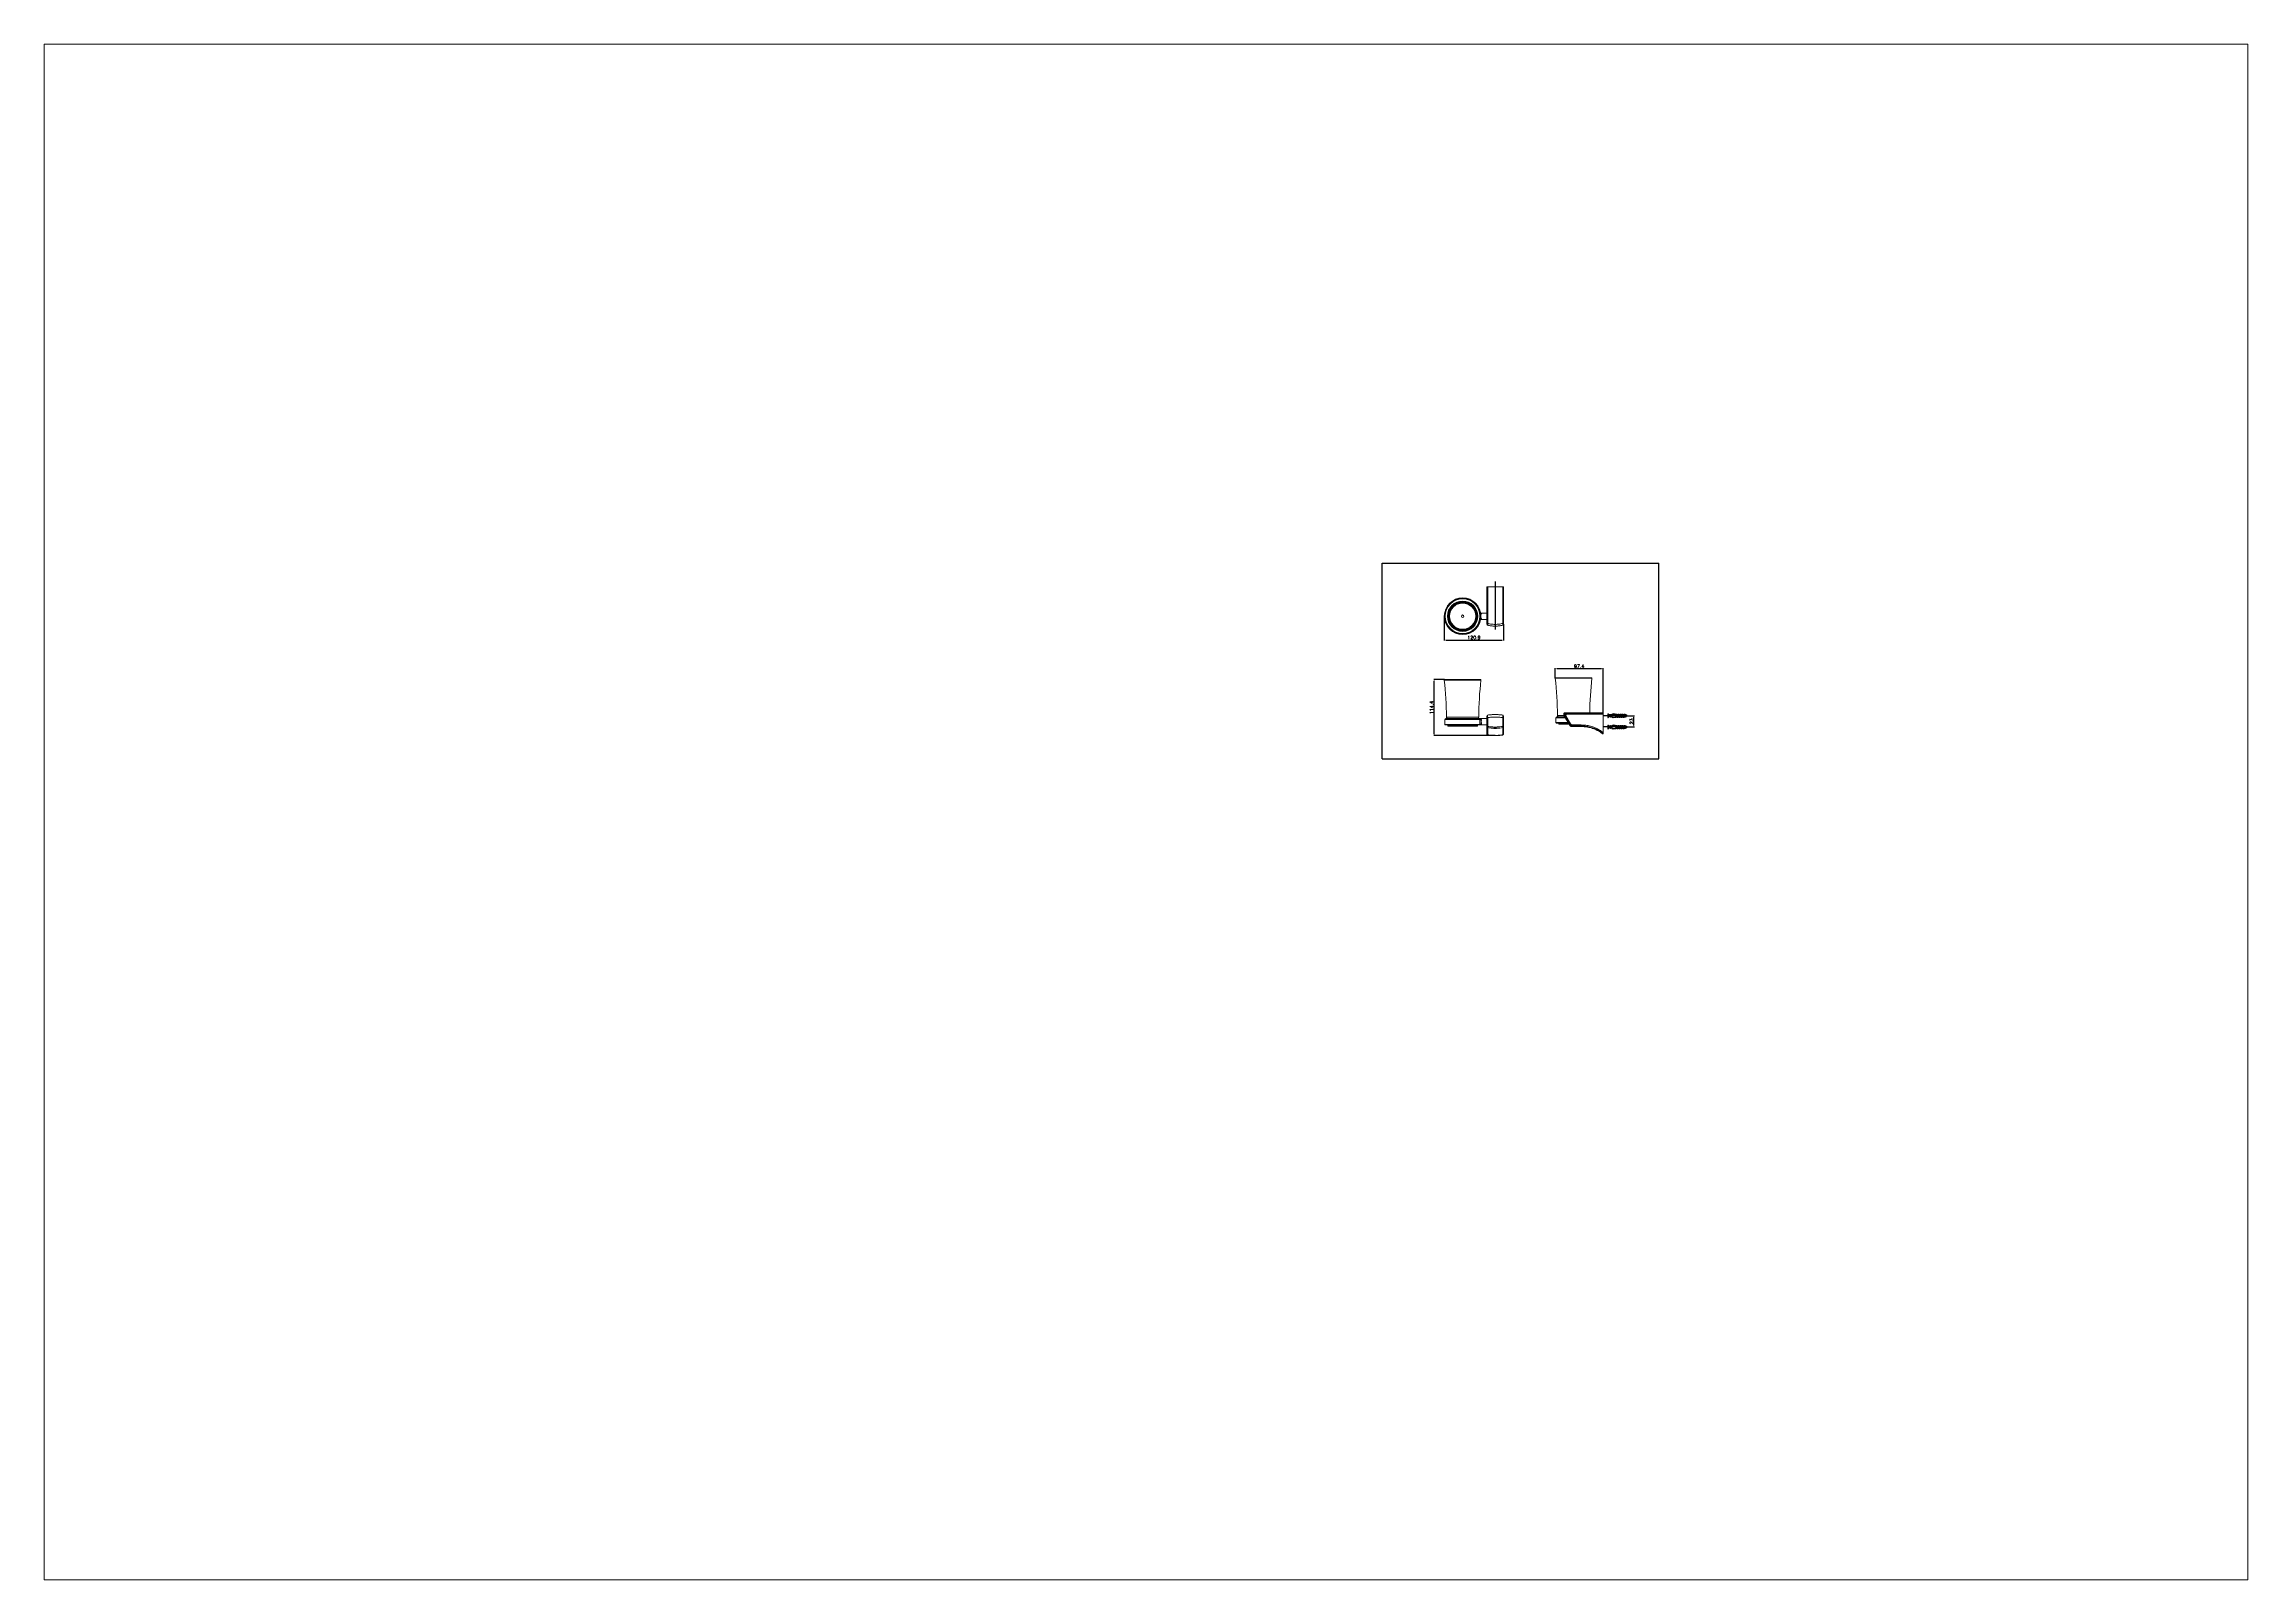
# Paper-space layout '배치1' of a CAD drawing. Extents: x 1.13 to 10.18, y 0.79 to 7.09.
# The model-space entities are those that its viewports show. They can reach past a viewport. Long polylines and large blocks are cut down to what shows.
import ezdxf

# ---------------------------------------------------------------- set-up
doc = ezdxf.new("R2010")
doc.units = 0
doc.header["$LTSCALE"] = 23.1
doc.linetypes.add('CENTER', pattern=[0.6, 0.375, -0.075, 0.075, -0.075])
doc.layers.get('0').update_dxf_attribs({"linetype": 'CONTINUOUS'})
doc.layers.get('Defpoints').update_dxf_attribs({"linetype": 'CONTINUOUS'})
doc.styles.get("Standard").update_dxf_attribs({"font": 'txt.shx', "bigfont": 'whgtxt.shx'})
doc.dimstyles.get("Standard").update_dxf_attribs({"dimtxt": 2.5, "dimasz": 0.18, "dimexe": 0.18, "dimexo": 0.0625, "dimgap": 0.09, "dimtad": 0, "dimtih": 1, "dimtoh": 1, "dimdec": 4, "dimzin": 0, "dimdsep": 46, "dimtxsty": 'Standard', "dimcen": 0.09, "dimadec": 0, "dimazin": 0, "dimtp": 0.001, "dimtm": 0.001, "dimtfac": 1, "dimtdec": 4, "dimtofl": 0, "dimtmove": 0, "dimatfit": 0, "dimfxl": 0, "dimtolj": 1, "dimtzin": 0, "dimarcsym": 0})

# ---------------------------------------------------------------- blocks, each defined once
blk = doc.blocks.new('A$C32A71373')
at = {"color": 2, "linetype": 'Continuous'}
for p, q in [((0, 0), (0, 420)), ((0, 420), (594, 420)), ((594, 0), (594, 420)), ((0, 0), (594, 0))]:
    blk.add_line(p, q, dxfattribs=at)
blk = doc.blocks.new('A$C4B08682C')
at = {"color": 1, "linetype": 'CENTER'}
for p, q in [((37.4, 27), (0, 27)), ((37.4, 4), (0, 4))]:
    blk.add_line(p, q, dxfattribs=at)
at = {"color": 7, "linetype": 'Continuous'}
for p, q in [((9.7, 31), (10.2, 31)), ((9.7, 31), (9.7, 23)), ((9.7, 23), (10.2, 23)), ((9.7, 8), (10.2, 8)), ((9.7, 8), (9.7, 0)), ((9.7, 0), (10.2, 0)), ((10.2, 31), (12.7, 28.5)), ((10.2, 31), (10.2, 23)), ((10.2, 23), (12.7, 25.5)), ((10.2, 8), (12.7, 5.5)), ((10.2, 8), (10.2, 0)), ((10.2, 0), (12.7, 2.5)), ((13.8, 28.5), (12.7, 28.5)), ((12.7, 25.5), (12.7, 28.5)), ((14.5, 25.5), (12.7, 25.5)), ((13.8, 5.5), (12.7, 5.5)), ((12.7, 2.5), (12.7, 5.5)), ((14.5, 2.5), (12.7, 2.5)), ((13.4, 24.7), (13, 25.5)), ((13.4, 1.7), (13, 2.5)), ((13.7, 25.5), (13.4, 24.7)), ((13.7, 2.5), (13.4, 1.7)), ((13.8, 28.7), (13.8, 28.5)), ((13.8, 5.7), (13.8, 5.5)), ((14.6, 28.3), (14.5, 28.5)), ((15.3, 28.5), (14.5, 28.5)), ((14.6, 5.3), (14.5, 5.5)), ((15.3, 5.5), (14.5, 5.5)), ((16, 25.5), (15.2, 25.5)), ((16, 2.5), (15.2, 2.5)), ((15.3, 28.7), (15.3, 28.5)), ((15.3, 5.7), (15.3, 5.5)), ((16.1, 28.3), (16, 28.6)), ((16.8, 28.5), (16, 28.5)), ((16.1, 5.3), (16, 5.6)), ((16.8, 5.5), (16, 5.5)), ((17.5, 25.5), (16.7, 25.5)), ((17.5, 2.5), (16.7, 2.5)), ((17.6, 28.3), (17.5, 28.6)), ((17.7, 28.5), (17.5, 28.5)), ((17.6, 5.3), (17.5, 5.6)), ((17.7, 5.5), (17.5, 5.5)), ((17.7, 30), (20.2, 30)), ((17.7, 30), (17.7, 24)), ((17.7, 24), (20.2, 24)), ((17.7, 7), (20.2, 7)), ((17.7, 7), (17.7, 1)), ((17.7, 1), (20.2, 1)), ((20.2, 30.5), (20.2, 30)), ((20.2, 30), (24.7, 30)), ((20.2, 24), (24.7, 24)), ((20.2, 23.5), (20.2, 24)), ((20.2, 7.5), (20.2, 7)), ((20.2, 7), (24.7, 7)), ((20.2, 1), (24.7, 1)), ((20.2, 0.5), (20.2, 1)), ((24.7, 30), (20.8, 31)), ((24.7, 24), (20.8, 23)), ((24.7, 7), (20.8, 8)), ((24.7, 1), (20.8, 0)), ((24.5, 30), (28.7, 30)), ((24.5, 24), (26.7, 24)), ((24.5, 7), (28.7, 7)), ((24.5, 1), (26.7, 1)), ((47.2, 27.5), (25.7, 27.5)), ((25.7, 27.5), (25.7, 26.5)), ((25.7, 26.5), (47.2, 26.5)), ((47.2, 4.5), (25.7, 4.5)), ((25.7, 4.5), (25.7, 3.5)), ((25.7, 3.5), (47.2, 3.5)), ((26.7, 27.8), (28.7, 27.8)), ((26.7, 27.8), (26.7, 27.5)), ((26.7, 26.5), (26.7, 24.7)), ((26.7, 24.7), (28.7, 24.7)), ((26.7, 24.5), (28.7, 24.5)), ((26.7, 24.5), (26.7, 24)), ((26.7, 4.8), (28.7, 4.8)), ((26.7, 4.8), (26.7, 4.5)), ((26.7, 3.5), (26.7, 1.7)), ((26.7, 1.7), (28.7, 1.7)), ((26.7, 1.5), (28.7, 1.5)), ((26.7, 1.5), (26.7, 1)), ((28.7, 30), (28.7, 29.5)), ((28.7, 29.5), (30.7, 29.5)), ((28.7, 29.3), (30.7, 29.3)), ((28.7, 29.3), (28.7, 27.5)), ((28.7, 24.7), (28.7, 26.5)), ((28.7, 26.2), (30.7, 26.2)), ((28.7, 24), (28.7, 24.5)), ((28.7, 24), (30.7, 24)), ((28.7, 7), (28.7, 6.5)), ((28.7, 6.5), (30.7, 6.5)), ((28.7, 6.3), (30.7, 6.3)), ((28.7, 6.3), (28.7, 4.5)), ((28.7, 1.7), (28.7, 3.5)), ((28.7, 3.2), (30.7, 3.2)), ((28.7, 1), (28.7, 1.5)), ((28.7, 1), (30.7, 1)), ((30.7, 30), (32.7, 30)), ((30.7, 29.5), (30.7, 30)), ((30.7, 27.5), (30.7, 29.3)), ((30.7, 27.8), (32.7, 27.8)), ((30.7, 26.5), (30.7, 24.7)), ((30.7, 24.7), (32.7, 24.7)), ((30.7, 24.5), (32.7, 24.5)), ((30.7, 24.5), (30.7, 24)), ((30.7, 7), (32.7, 7)), ((30.7, 6.5), (30.7, 7)), ((30.7, 4.5), (30.7, 6.3)), ((30.7, 4.8), (32.7, 4.8)), ((30.7, 3.5), (30.7, 1.7)), ((30.7, 1.7), (32.7, 1.7)), ((30.7, 1.5), (32.7, 1.5)), ((30.7, 1.5), (30.7, 1)), ((32.7, 30), (32.7, 29.5)), ((32.7, 29.5), (34.7, 29.5)), ((32.7, 29.3), (34.7, 29.3)), ((32.7, 29.3), (32.7, 27.5)), ((32.7, 24.7), (32.7, 26.5)), ((32.7, 26.2), (34.7, 26.2)), ((32.7, 24), (32.7, 24.5)), ((32.7, 24), (34.7, 24)), ((32.7, 7), (32.7, 6.5)), ((32.7, 6.5), (34.7, 6.5)), ((32.7, 6.3), (34.7, 6.3)), ((32.7, 6.3), (32.7, 4.5)), ((32.7, 1.7), (32.7, 3.5)), ((32.7, 3.2), (34.7, 3.2)), ((32.7, 1), (32.7, 1.5)), ((32.7, 1), (34.7, 1)), ((34.7, 30), (36.7, 30)), ((34.7, 29.5), (34.7, 30)), ((34.7, 27.5), (34.7, 29.3)), ((34.7, 27.8), (36.7, 27.8)), ((34.7, 26.5), (34.7, 24.7)), ((34.7, 24.7), (36.7, 24.7)), ((34.7, 24.5), (36.7, 24.5)), ((34.7, 24.5), (34.7, 24)), ((34.7, 7), (36.7, 7)), ((34.7, 6.5), (34.7, 7)), ((34.7, 4.5), (34.7, 6.3)), ((34.7, 4.8), (36.7, 4.8)), ((34.7, 3.5), (34.7, 1.7)), ((34.7, 1.7), (36.7, 1.7)), ((34.7, 1.5), (36.7, 1.5)), ((34.7, 1.5), (34.7, 1)), ((36.7, 30), (36.7, 29.5)), ((36.7, 29.5), (38.7, 29.5)), ((36.7, 29.3), (38.7, 29.3)), ((36.7, 29.3), (36.7, 27.5)), ((36.7, 24.7), (36.7, 26.5)), ((36.7, 26.2), (38.7, 26.2)), ((36.7, 24), (36.7, 24.5)), ((36.7, 24), (38.7, 24)), ((36.7, 7), (36.7, 6.5)), ((36.7, 6.5), (38.7, 6.5)), ((36.7, 6.3), (38.7, 6.3)), ((36.7, 6.3), (36.7, 4.5)), ((36.7, 1.7), (36.7, 3.5)), ((36.7, 3.2), (38.7, 3.2)), ((36.7, 1), (36.7, 1.5)), ((36.7, 1), (38.7, 1)), ((38.7, 30), (40.7, 30)), ((38.7, 29.5), (38.7, 30)), ((38.7, 27.5), (38.7, 29.3)), ((38.7, 27.8), (40.7, 27.8)), ((38.7, 26.5), (38.7, 24.7)), ((38.7, 24.7), (40.7, 24.7)), ((38.7, 24.5), (40.7, 24.5)), ((38.7, 24.5), (38.7, 24)), ((38.7, 7), (40.7, 7)), ((38.7, 6.5), (38.7, 7)), ((38.7, 4.5), (38.7, 6.3)), ((38.7, 4.8), (40.7, 4.8)), ((38.7, 3.5), (38.7, 1.7)), ((38.7, 1.7), (40.7, 1.7)), ((38.7, 1.5), (40.7, 1.5)), ((38.7, 1.5), (38.7, 1)), ((40.7, 30), (40.7, 29.5)), ((40.7, 29.5), (42.7, 29.5)), ((40.7, 29.3), (42.7, 29.3)), ((40.7, 29.3), (40.7, 27.5)), ((40.7, 24.7), (40.7, 26.5)), ((40.7, 26.2), (44.2, 26.2)), ((40.7, 24), (40.7, 24.5)), ((40.7, 24), (42.7, 24)), ((40.7, 7), (40.7, 6.5)), ((40.7, 6.5), (42.7, 6.5)), ((40.7, 6.3), (42.7, 6.3)), ((40.7, 6.3), (40.7, 4.5)), ((40.7, 1.7), (40.7, 3.5)), ((40.7, 3.2), (44.2, 3.2)), ((40.7, 1), (40.7, 1.5)), ((40.7, 1), (42.7, 1)), ((42.7, 30), (44.2, 30)), ((42.7, 29.5), (42.7, 30)), ((42.7, 27.5), (42.7, 29.3)), ((42.7, 27.8), (44.2, 27.8)), ((42.7, 26.8), (42.7, 26.5)), ((42.7, 26.2), (42.7, 26.8)), ((42.7, 26), (44.2, 26)), ((42.7, 26), (42.7, 24.7)), ((42.7, 24.7), (44.2, 24.7)), ((42.7, 24.5), (44.2, 24.5)), ((42.7, 24.5), (42.7, 24)), ((42.7, 7), (44.2, 7)), ((42.7, 6.5), (42.7, 7)), ((42.7, 4.5), (42.7, 6.3)), ((42.7, 4.8), (44.2, 4.8)), ((42.7, 3.8), (42.7, 3.5)), ((42.7, 3.2), (42.7, 3.8)), ((42.7, 3), (44.2, 3)), ((42.7, 3), (42.7, 1.7)), ((42.7, 1.7), (44.2, 1.7)), ((42.7, 1.5), (44.2, 1.5)), ((42.7, 1.5), (42.7, 1)), ((44.2, 30), (47.7, 28.5)), ((44.2, 30), (44.2, 27.5)), ((44.2, 26.5), (44.2, 24)), ((44.2, 24), (47.7, 25.5)), ((44.2, 7), (47.7, 5.5)), ((44.2, 7), (44.2, 4.5)), ((44.2, 3.5), (44.2, 1)), ((44.2, 1), (47.7, 2.5)), ((47.2, 27.5), (47.2, 26.5)), ((47.2, 4.5), (47.2, 3.5)), ((47.7, 28.5), (47.7, 25.5)), ((47.7, 26.2), (47.8, 26)), ((47.7, 5.5), (47.7, 2.5)), ((47.7, 3.2), (47.8, 3))]:
    blk.add_line(p, q, dxfattribs=at)
for points in [[(13.4, 24.7), (13.5, 24.8), (13.5, 24.8)], [(13.4, 1.7), (13.5, 1.8), (13.5, 1.8)], [(13.5, 24.8), (13.6, 25.1), (13.7, 25.4), (13.7, 25.5)], [(13.5, 1.8), (13.6, 2.1), (13.7, 2.4), (13.7, 2.5)], [(14.2, 29.3), (14, 29), (13.8, 28.7)], [(13.8, 28.5), (13.8, 28.5), (13.9, 28.3), (14, 28.1), (14, 27.8), (14.1, 27.5), (14.1, 27.2), (14.2, 26.8), (14.3, 26.5), (14.3, 26.1), (14.4, 25.9), (14.4, 25.7), (14.5, 25.6)], [(14.2, 6.3), (14, 6), (13.8, 5.7)], [(13.8, 5.5), (13.8, 5.5), (13.9, 5.3), (14, 5.1), (14, 4.8), (14.1, 4.5), (14.1, 4.2), (14.2, 3.8), (14.3, 3.5), (14.3, 3.1), (14.4, 2.9), (14.4, 2.7), (14.5, 2.6)], [(14.2, 29.3), (14.2, 29.3), (14.2, 29.3), (14.3, 29.2)], [(14.2, 6.3), (14.2, 6.3), (14.2, 6.3), (14.3, 6.2)], [(14.5, 28.5), (14.5, 28.6), (14.4, 28.9), (14.3, 29.2)], [(14.3, 29.2), (14.3, 29.2), (14.3, 28.9), (14.4, 28.6), (14.4, 28.2), (14.5, 27.8), (14.5, 27.3), (14.6, 26.8), (14.6, 26.3), (14.7, 25.8), (14.8, 25.4), (14.8, 25.1), (14.9, 24.9), (14.9, 24.7)], [(14.5, 5.5), (14.5, 5.6), (14.4, 5.9), (14.3, 6.2)], [(14.3, 6.2), (14.3, 6.2), (14.3, 5.9), (14.4, 5.6), (14.4, 5.2), (14.5, 4.8), (14.5, 4.3), (14.6, 3.8), (14.6, 3.3), (14.7, 2.8), (14.8, 2.4), (14.8, 2.1), (14.9, 1.9), (14.9, 1.7)], [(14.5, 25.6), (14.6, 25.3), (14.8, 25), (14.9, 24.7)], [(14.5, 2.6), (14.6, 2.3), (14.8, 2), (14.9, 1.7)], [(15.2, 25.5), (15.1, 25.5), (15.1, 25.7), (15, 25.9), (15, 26.1), (14.9, 26.5), (14.8, 26.8), (14.8, 27.2), (14.7, 27.5), (14.7, 27.8), (14.6, 28.1), (14.6, 28.3)], [(15.2, 2.5), (15.1, 2.5), (15.1, 2.7), (15, 2.9), (15, 3.1), (14.9, 3.5), (14.8, 3.8), (14.8, 4.2), (14.7, 4.5), (14.7, 4.8), (14.6, 5.1), (14.6, 5.3)], [(14.9, 24.7), (14.9, 24.7), (15, 24.7), (15, 24.8), (15, 24.8)], [(14.9, 1.7), (14.9, 1.7), (15, 1.7), (15, 1.8), (15, 1.8)], [(15, 24.8), (15.1, 25.1), (15.2, 25.4), (15.2, 25.5)], [(15, 1.8), (15.1, 2.1), (15.2, 2.4), (15.2, 2.5)], [(15.7, 29.3), (15.5, 29), (15.3, 28.7)], [(15.3, 28.5), (15.3, 28.5), (15.4, 28.3), (15.5, 28.1), (15.5, 27.8), (15.6, 27.5), (15.6, 27.2), (15.7, 26.8), (15.8, 26.5), (15.8, 26.1), (15.9, 25.9), (15.9, 25.7), (16, 25.6)], [(15.7, 6.3), (15.5, 6), (15.3, 5.7)], [(15.3, 5.5), (15.3, 5.5), (15.4, 5.3), (15.5, 5.1), (15.5, 4.8), (15.6, 4.5), (15.6, 4.2), (15.7, 3.8), (15.8, 3.5), (15.8, 3.1), (15.9, 2.9), (15.9, 2.7), (16, 2.6)], [(15.7, 29.3), (15.7, 29.3), (15.7, 29.3), (15.8, 29.2)], [(15.7, 6.3), (15.7, 6.3), (15.7, 6.3), (15.8, 6.2)], [(16, 28.6), (15.9, 28.9), (15.8, 29.2)], [(15.8, 29.2), (15.8, 29.1), (15.8, 28.9), (15.9, 28.5), (16, 28.1), (16, 27.7), (16.1, 27.2), (16.1, 26.7), (16.2, 26.2), (16.2, 25.7), (16.3, 25.3), (16.3, 25), (16.4, 24.8), (16.4, 24.7)], [(16, 5.6), (15.9, 5.9), (15.8, 6.2)], [(15.8, 6.2), (15.8, 6.1), (15.8, 5.9), (15.9, 5.5), (16, 5.1), (16, 4.7), (16.1, 4.2), (16.1, 3.7), (16.2, 3.2), (16.2, 2.7), (16.3, 2.3), (16.3, 2), (16.4, 1.8), (16.4, 1.7)], [(16, 25.6), (16.1, 25.3), (16.3, 25), (16.4, 24.7)], [(16, 2.6), (16.1, 2.3), (16.3, 2), (16.4, 1.7)], [(16.7, 25.5), (16.6, 25.5), (16.6, 25.7), (16.5, 25.9), (16.5, 26.1), (16.4, 26.5), (16.3, 26.8), (16.3, 27.2), (16.2, 27.5), (16.2, 27.8), (16.1, 28.1), (16.1, 28.3)], [(16.7, 2.5), (16.6, 2.5), (16.6, 2.7), (16.5, 2.9), (16.5, 3.1), (16.4, 3.5), (16.3, 3.8), (16.3, 4.2), (16.2, 4.5), (16.2, 4.8), (16.1, 5.1), (16.1, 5.3)], [(16.4, 24.7), (16.4, 24.7), (16.5, 24.7), (16.5, 24.8)], [(16.4, 1.7), (16.4, 1.7), (16.5, 1.7), (16.5, 1.8)], [(16.5, 24.8), (16.6, 25.1), (16.7, 25.4), (16.7, 25.5)], [(16.5, 1.8), (16.6, 2.1), (16.7, 2.4), (16.7, 2.5)], [(17.2, 29.3), (17, 29), (16.8, 28.7), (16.8, 28.5)], [(16.8, 28.5), (16.8, 28.5), (16.9, 28.3), (17, 28.1), (17, 27.9), (17.1, 27.5), (17.1, 27.2), (17.2, 26.8), (17.3, 26.5), (17.3, 26.1), (17.4, 25.9), (17.4, 25.7), (17.5, 25.6)], [(17.2, 6.3), (17, 6), (16.8, 5.7), (16.8, 5.5)], [(16.8, 5.5), (16.8, 5.5), (16.9, 5.3), (17, 5.1), (17, 4.9), (17.1, 4.5), (17.1, 4.2), (17.2, 3.8), (17.3, 3.5), (17.3, 3.1), (17.4, 2.9), (17.4, 2.7), (17.5, 2.6)], [(17.2, 29.3), (17.2, 29.3), (17.3, 29.2), (17.3, 29.2)], [(17.2, 6.3), (17.2, 6.3), (17.3, 6.2), (17.3, 6.2)], [(17.5, 28.6), (17.4, 28.9), (17.3, 29.2)], [(17.3, 29.2), (17.3, 29.1), (17.4, 28.8), (17.4, 28.4), (17.5, 28), (17.5, 27.5)], [(17.5, 5.6), (17.4, 5.9), (17.3, 6.2)], [(17.3, 6.2), (17.3, 6.1), (17.4, 5.8), (17.4, 5.4), (17.5, 5), (17.5, 4.5)], [(17.5, 27.5), (17.6, 26.5), (17.7, 26.1), (17.7, 25.9)], [(17.5, 25.6), (17.6, 25.3), (17.7, 25.1)], [(17.5, 4.5), (17.6, 3.5), (17.7, 3.1), (17.7, 2.9)], [(17.5, 2.6), (17.6, 2.3), (17.7, 2.1)], [(17.7, 27.7), (17.7, 27.9), (17.6, 28.1), (17.6, 28.3)], [(17.7, 4.7), (17.7, 4.9), (17.6, 5.1), (17.6, 5.3)], [(26.1, 27.5), (26.1, 27.2), (26.2, 26.8), (26.2, 26.5)], [(26.1, 4.5), (26.1, 4.2), (26.2, 3.8), (26.2, 3.5)], [(26.5, 27.5), (26.5, 27.3), (26.6, 26.8), (26.6, 26.5)], [(26.5, 4.5), (26.5, 4.3), (26.6, 3.8), (26.6, 3.5)], [(26.9, 26.5), (26.8, 26.8), (26.8, 27.2), (26.7, 27.5)], [(26.9, 3.5), (26.8, 3.8), (26.8, 4.2), (26.7, 4.5)], [(27.6, 27.5), (27.6, 27.2), (27.7, 26.8), (27.7, 26.5)], [(27.6, 4.5), (27.6, 4.2), (27.7, 3.8), (27.7, 3.5)], [(28, 27.5), (28.1, 27.2), (28.1, 26.7), (28.1, 26.5)], [(28, 4.5), (28.1, 4.2), (28.1, 3.7), (28.1, 3.5)], [(28.4, 26.5), (28.3, 26.8), (28.3, 27.2), (28.2, 27.5)], [(28.4, 3.5), (28.3, 3.8), (28.3, 4.2), (28.2, 4.5)], [(29.1, 27.5), (29.1, 27.2), (29.2, 26.8), (29.2, 26.5)], [(29.1, 4.5), (29.1, 4.2), (29.2, 3.8), (29.2, 3.5)], [(29.5, 27.5), (29.6, 26.5), (29.6, 26.5)], [(29.5, 4.5), (29.6, 3.5), (29.6, 3.5)], [(29.9, 26.5), (29.8, 26.8), (29.8, 27.2), (29.7, 27.5)], [(29.9, 3.5), (29.8, 3.8), (29.8, 4.2), (29.7, 4.5)], [(30.6, 27.5), (30.6, 27.2), (30.7, 26.8), (30.7, 26.5)], [(30.6, 4.5), (30.6, 4.2), (30.7, 3.8), (30.7, 3.5)], [(31, 27.5), (31, 27.4), (31.1, 26.9), (31.1, 26.5)], [(31, 4.5), (31, 4.4), (31.1, 3.9), (31.1, 3.5)], [(31.4, 26.5), (31.3, 26.8), (31.3, 27.2), (31.2, 27.5)], [(31.4, 3.5), (31.3, 3.8), (31.3, 4.2), (31.2, 4.5)], [(32.1, 27.5), (32.1, 27.2), (32.2, 26.8), (32.2, 26.5)], [(32.1, 4.5), (32.1, 4.2), (32.2, 3.8), (32.2, 3.5)], [(32.5, 27.5), (32.5, 27.3), (32.6, 26.8), (32.6, 26.5)], [(32.5, 4.5), (32.5, 4.3), (32.6, 3.8), (32.6, 3.5)], [(32.9, 26.5), (32.8, 26.8), (32.8, 27.2), (32.7, 27.5)], [(32.9, 3.5), (32.8, 3.8), (32.8, 4.2), (32.7, 4.5)], [(33.6, 27.5), (33.6, 27.2), (33.7, 26.8), (33.7, 26.5)], [(33.6, 4.5), (33.6, 4.2), (33.7, 3.8), (33.7, 3.5)], [(34, 27.5), (34.1, 27.2), (34.1, 26.7), (34.1, 26.5)], [(34, 4.5), (34.1, 4.2), (34.1, 3.7), (34.1, 3.5)], [(34.4, 26.5), (34.3, 26.8), (34.3, 27.2), (34.2, 27.5)], [(34.4, 3.5), (34.3, 3.8), (34.3, 4.2), (34.2, 4.5)], [(35.1, 27.5), (35.1, 27.2), (35.2, 26.8), (35.2, 26.5)], [(35.1, 4.5), (35.1, 4.2), (35.2, 3.8), (35.2, 3.5)], [(35.5, 27.5), (35.6, 26.5), (35.6, 26.5)], [(35.5, 4.5), (35.6, 3.5), (35.6, 3.5)], [(35.9, 26.5), (35.8, 26.8), (35.8, 27.2), (35.7, 27.5)], [(35.9, 3.5), (35.8, 3.8), (35.8, 4.2), (35.7, 4.5)], [(36.6, 27.5), (36.6, 27.2), (36.7, 26.8), (36.7, 26.5)], [(36.6, 4.5), (36.6, 4.2), (36.7, 3.8), (36.7, 3.5)], [(37, 27.5), (37, 27.4), (37.1, 26.9), (37.1, 26.5)], [(37, 4.5), (37, 4.4), (37.1, 3.9), (37.1, 3.5)], [(37.4, 26.5), (37.3, 26.8), (37.3, 27.2), (37.2, 27.5)], [(37.4, 3.5), (37.3, 3.8), (37.3, 4.2), (37.2, 4.5)], [(38.1, 27.5), (38.1, 27.2), (38.2, 26.8), (38.2, 26.5)], [(38.1, 4.5), (38.1, 4.2), (38.2, 3.8), (38.2, 3.5)], [(38.5, 27.5), (38.5, 27.3), (38.6, 26.8), (38.6, 26.5)], [(38.5, 4.5), (38.5, 4.3), (38.6, 3.8), (38.6, 3.5)], [(38.9, 26.5), (38.8, 26.8), (38.8, 27.2), (38.7, 27.5)], [(38.9, 3.5), (38.8, 3.8), (38.8, 4.2), (38.7, 4.5)], [(39.6, 27.5), (39.6, 27.2), (39.7, 26.8), (39.7, 26.5)], [(39.6, 4.5), (39.6, 4.2), (39.7, 3.8), (39.7, 3.5)], [(40, 27.5), (40.1, 27.2), (40.1, 26.7), (40.1, 26.5)], [(40, 4.5), (40.1, 4.2), (40.1, 3.7), (40.1, 3.5)], [(40.4, 26.5), (40.3, 26.8), (40.3, 27.2), (40.2, 27.5)], [(40.4, 3.5), (40.3, 3.8), (40.3, 4.2), (40.2, 4.5)], [(41.1, 27.5), (41.1, 27.2), (41.2, 26.8), (41.2, 26.5)], [(41.1, 4.5), (41.1, 4.2), (41.2, 3.8), (41.2, 3.5)], [(41.5, 27.5), (41.6, 26.5), (41.6, 26.5)], [(41.5, 4.5), (41.6, 3.5), (41.6, 3.5)], [(41.9, 26.5), (41.8, 26.8), (41.8, 27.2), (41.7, 27.5)], [(41.9, 3.5), (41.8, 3.8), (41.8, 4.2), (41.7, 4.5)], [(42.6, 27.5), (42.6, 27.4), (42.6, 27.1), (42.7, 26.8)], [(42.6, 4.5), (42.6, 4.4), (42.6, 4.1), (42.7, 3.8)], [(43, 27.5), (43, 27.4), (43.1, 26.9), (43.1, 26.5)], [(43, 4.5), (43, 4.4), (43.1, 3.9), (43.1, 3.5)], [(43.2, 27.5), (43.3, 27.2), (43.3, 26.8), (43.4, 26.5)], [(43.2, 4.5), (43.3, 4.2), (43.3, 3.8), (43.4, 3.5)], [(44.1, 27.5), (44.1, 27.3), (44.2, 27), (44.2, 26.7), (44.3, 26.5)], [(44.1, 4.5), (44.1, 4.3), (44.2, 4), (44.2, 3.7), (44.3, 3.5)], [(44.5, 27.5), (44.5, 27.3), (44.6, 26.8), (44.6, 26.5)], [(44.5, 4.5), (44.5, 4.3), (44.6, 3.8), (44.6, 3.5)], [(44.7, 27.5), (44.8, 27.2), (44.8, 26.9), (44.9, 26.6), (44.9, 26.5)], [(44.7, 4.5), (44.8, 4.2), (44.8, 3.9), (44.9, 3.6), (44.9, 3.5)], [(45.6, 27.5), (45.6, 27.4), (45.7, 27.2), (45.7, 26.9), (45.8, 26.6), (45.8, 26.5)], [(45.6, 4.5), (45.6, 4.4), (45.7, 4.2), (45.7, 3.9), (45.8, 3.6), (45.8, 3.5)], [(46, 27.5), (46, 27.2), (46.1, 26.8), (46.1, 26.5)], [(46, 4.5), (46, 4.2), (46.1, 3.8), (46.1, 3.5)], [(46.2, 27.5), (46.2, 27.5), (46.3, 27.2), (46.3, 27), (46.4, 26.7), (46.4, 26.5)], [(46.2, 4.5), (46.2, 4.5), (46.3, 4.2), (46.3, 4), (46.4, 3.7), (46.4, 3.5)], [(47.1, 27.5), (47.1, 27.5), (47.1, 27.3), (47.2, 27.2)], [(47.1, 4.5), (47.1, 4.5), (47.1, 4.3), (47.2, 4.2)], [(47.7, 27.2), (47.7, 27.1), (47.8, 27), (47.9, 26.9), (47.9, 26.8), (48, 26.8), (48, 26.7), (48.1, 26.7)], [(47.7, 26.4), (47.7, 26.4), (47.8, 26.2), (47.8, 26.1), (47.8, 26)], [(47.7, 4.2), (47.7, 4.1), (47.8, 4), (47.9, 3.9), (47.9, 3.8), (48, 3.8), (48, 3.7), (48.1, 3.7)], [(47.7, 3.4), (47.7, 3.4), (47.8, 3.2), (47.8, 3.1), (47.8, 3)], [(47.8, 26), (47.9, 26), (47.9, 25.9), (48, 26), (48, 26), (48.1, 26.2), (48.1, 26.2)], [(47.8, 3), (47.9, 3), (47.9, 2.9), (48, 3), (48, 3), (48.1, 3.2), (48.1, 3.2)], [(48.2, 26.7), (48.1, 26.7), (48.1, 26.7)], [(48.1, 26.2), (48.1, 26.3), (48.2, 26.5), (48.3, 26.7)], [(48.2, 3.7), (48.1, 3.7), (48.1, 3.7)], [(48.1, 3.2), (48.1, 3.3), (48.2, 3.5), (48.3, 3.7)], [(48.3, 26.7), (48.4, 26.8), (48.4, 26.8)], [(48.3, 3.7), (48.4, 3.8), (48.4, 3.8)]]:
    blk.add_lwpolyline(points, dxfattribs=at)
for centre, radius, start, end in [((20.7, 30.5), 0.5, 75, 180), ((20.7, 23.5), 0.5, 180, 285), ((20.7, 7.5), 0.5, 75, 180), ((20.7, 0.5), 0.5, 180, 285), ((42.7, 15.8), 12.8, 61.9275, 66.8526), ((42.7, -7.2), 12.8, 61.9275, 66.8526), ((42.7, 38.3), 12.8, 295.4837, 298.0725), ((42.7, 15.3), 12.8, 295.4837, 298.0725)]:
    blk.add_arc(centre, radius, start, end, dxfattribs=at)
blk = doc.blocks.new('*D77')
at = {"color": 2, "lineweight": -2, "transparency": 16777216}
for p, q in [((1077.8, 549.5), (1092.8, 549.5)), ((1091.8, 529.5), (1091.8, 546.5)), ((1077.8, 526.5), (1092.8, 526.5))]:
    blk.add_line(p, q, dxfattribs=at)
at = {"color": 2, "transparency": 16777216}
for points in [[(1091.3, 546.5), (1092.3, 546.5), (1091.8, 549.5)], [(1091.3, 529.5), (1092.3, 529.5), (1091.8, 526.5)]]:
    blk.add_solid(points, dxfattribs=at)
at = {"layer": 'Defpoints', "color": 0, "transparency": 16777216}
for p in [(1077.5, 549.5), (1091.8, 549.5), (1077.5, 526.5)]:
    blk.add_point(p, dxfattribs=at)
at = {"color": 2, "transparency": 16777216, "insert": (1086.8, 538), "char_height": 7, "attachment_point": 5, "rotation": 90}
blk.add_mtext('\\A1;23', dxfattribs=at)
blk = doc.blocks.new('*D98')
at = {"color": 2, "lineweight": -2, "transparency": 16777216}
for p, q in [((931.4, 626.1), (931.4, 646.3)), ((1025.8, 645.3), (934.4, 645.3)), ((1028.8, 555.8), (1028.8, 646.3))]:
    blk.add_line(p, q, dxfattribs=at)
at = {"color": 2, "transparency": 16777216}
for points in [[(934.4, 645.8), (934.4, 644.8), (931.4, 645.3)], [(1025.8, 645.8), (1025.8, 644.8), (1028.8, 645.3)]]:
    blk.add_solid(points, dxfattribs=at)
at = {"layer": 'Defpoints', "color": 0, "transparency": 16777216}
for p in [(931.4, 645.3), (931.4, 625.8), (1028.8, 555.5)]:
    blk.add_point(p, dxfattribs=at)
at = {"color": 2, "transparency": 16777216, "insert": (980.1, 650.3), "char_height": 7, "attachment_point": 5}
blk.add_mtext('\\A1;97.4', dxfattribs=at)
blk = doc.blocks.new('A$C071B7795')
at = {"color": 8, "linetype": 'Continuous', "lineweight": 15}
for p, q in [((74.7, 113.3), (0, 113.3)), ((1.2, 22.8), (72.9, 22.8)), ((72.7, 32.9), (1.3, 32.9)), ((4.4, 37.4), (70.3, 37.4)), ((7.4, 19.9), (67.4, 19.9))]:
    blk.add_line(p, q, dxfattribs=at)
at = {"color": 7, "linetype": 'Continuous', "lineweight": 15}
for p, q in [((38.1, 114.4), (1, 114.4)), ((73.8, 114.4), (38.1, 114.4)), ((1.3, 32.9), (1.2, 22.8)), ((72.2, 22.1), (1.9, 22.1)), ((3.3, 34.9), (71.2, 34.9)), ((7.3, 22.1), (7.4, 19.9)), ((66.9, 19.4), (7.9, 19.4)), ((67.4, 19.9), (67.5, 22.1)), ((72.6, 22.1), (72.2, 22.1)), ((72.9, 22.8), (73.2, 22.7)), ((86.9, 34.9), (73.5, 34.9)), ((73.6, 22.1), (86.9, 22.1)), ((86.9, 19.7), (86.9, 37.6)), ((88.6, 36.6), (88.6, 18.7)), ((119.2, 18.7), (119.2, 36.6)), ((120.9, 37.6), (120.9, 19.7))]:
    blk.add_line(p, q, dxfattribs=at)
at = {"color": 7, "linetype": 'Continuous', "lineweight": 15, "flags": 128}
for points in [[(88.6, 36.6), (88.2, 36.7), (87.9, 36.7), (87.6, 36.8), (87.4, 37), (87.1, 37.1), (87, 37.3), (86.9, 37.4), (86.9, 37.6)], [(88.6, 18.7), (88.2, 18.7), (87.9, 18.8), (87.6, 18.9), (87.4, 19), (87.1, 19.2), (87, 19.3), (86.9, 19.5), (86.9, 19.7)], [(120.9, 37.6), (120.8, 37.4), (120.7, 37.3), (120.6, 37.1), (120.4, 37), (120.1, 36.8), (119.9, 36.7), (119.5, 36.7), (119.2, 36.6)], [(120.9, 19.7), (120.8, 19.5), (120.7, 19.3), (120.6, 19.2), (120.4, 19), (120.1, 18.9), (119.9, 18.8), (119.5, 18.7), (119.2, 18.7)]]:
    blk.add_lwpolyline(points, dxfattribs=at)
at = {"color": 7, "linetype": 'Continuous', "lineweight": 15}
for centre, radius, start, end in [((1, 113.4), 1, 90, 186.435), ((-695.6, 34.9), 700, 0.2052, 6.435), ((770.3, 34.9), 700, 173.565, 179.7948), ((73.8, 113.4), 1, 353.565, 90), ((1.9, 22.8), 0.7, 179.5, 270), ((3.3, 32.9), 2, 90, 179.5), ((7.4, 37.4), 3, 180.2052, 235.9274), ((7.9, 19.9), 0.5, 181.9092, 270), ((66.9, 19.9), 0.5, 270, 358.0908), ((67.3, 37.4), 3, 304.0726, 359.7948), ((71.2, 32.9), 1.97, 47.0481, 89.9642), ((72.2, 22.8), 0.694, 270.5454, 1.0228), ((73.9, 36.3), 2.36, 233.8252, 285.2871), ((72.6, 22.8), 0.664, 271.7452, 352.0716), ((75.5, 35.1), 3.53, 217.2714, 271.9327), ((76.1, 20.6), 3.58, 92.7552, 144.3582), ((88.9, 39.8), 2, 98.8882, 180), ((88.9, 18.2), 2, 180, 261.0188), ((88.6, 3.4), 1.74, 187.6353, 271.058), ((88.9, 3.2), 2, 180, 261.0186), ((-43.6, 22.5), 133.9, 350.8455, 351.046), ((119.1, 3.4), 1.74, 268.9413, 352.3646), ((246.7, 21.8), 129.2, 188.9531, 189.161), ((118.9, 39.8), 2, 0, 81.1118), ((118.9, 18.2), 2, 278.9803, 0), ((118.9, 3.2), 2, 278.9814, 0)]:
    blk.add_arc(centre, radius, start, end, dxfattribs=at)
for points, knots in [([(71.2, 34.9), (71.2, 34.9), (71.2, 34.9), (71.4, 34.9), (71.8, 34.9), (72.5, 34.9), (73.1, 34.9), (73.5, 34.9), (73.5, 34.9)], [0, 0, 0, 0, 0.004426, 0.166805, 0.329573, 0.662873, 0.997331, 1, 1, 1, 1]), ([(72.5, 34.4), (72.6, 34.4), (72.6, 34.5), (72.9, 34.7), (73.1, 34.8), (73.4, 34.9), (73.5, 34.9), (73.5, 34.9)], [0, 0, 0, 0, 0.189434, 0.381, 0.687298, 0.995523, 1, 1, 1, 1]), ([(72.7, 32.9), (72.7, 33), (72.8, 33.3), (72.8, 33.9), (72.6, 34.2), (72.5, 34.4)], [0, 0, 0, 0, 0.0970276, 0.4835343, 1, 1, 1, 1]), ([(72.9, 22.8), (72.8, 23.4), (72.7, 24.5), (72.5, 26.2), (72.5, 27.8), (72.5, 29.4), (72.5, 31.1), (72.6, 32.3), (72.7, 32.9)], [0, 0, 0, 0, 0.20697, 0.355615, 0.504266, 0.6505, 0.79673, 1, 1, 1, 1]), ([(73.6, 22.1), (73.6, 22.1), (73.6, 22.1), (73.5, 22.1), (73.5, 22.1), (73.3, 22.1), (73.1, 22.1), (72.8, 22.1), (72.6, 22.1)], [0, 0, 0, 0, 0.003301, 0.021034, 0.171573, 0.448321, 0.725038, 1, 1, 1, 1]), ([(73.2, 22.7), (73.3, 22.6), (73.4, 22.5), (73.6, 22.3), (73.7, 22.2), (73.6, 22.1), (73.6, 22.1), (73.6, 22.1), (73.6, 22.1), (73.6, 22.1)], [0, 0, 0, 0, 0.118807, 0.238036, 0.614368, 0.88156, 0.978431, 0.996697, 1, 1, 1, 1]), ([(73.5, 34.9), (73.5, 34.9), (73.5, 34.9), (73.5, 34.9), (73.6, 34.9), (73.7, 34.9), (74, 34.7), (74.2, 34.4), (74.4, 34.1), (74.5, 34), (74.6, 34)], [0, 0, 0, 0, 0.0056839, 0.0142328, 0.0541941, 0.2139267, 0.4590537, 0.8455311, 0.9217209, 1, 1, 1, 1]), ([(76, 24.2), (76, 24.1), (76, 23.8), (76, 23.4), (75.9, 23.2), (75.7, 22.9), (75.4, 22.6), (74.9, 22.3), (74.3, 22.1), (73.8, 22.1), (73.6, 22.1), (73.6, 22.1)], [0, 0, 0, 0, 0.074622, 0.1743124, 0.277787, 0.3082643, 0.4724541, 0.6423199, 0.8184953, 0.9973076, 1, 1, 1, 1]), ([(74.6, 34), (74.7, 33.9), (75, 33.6), (75.4, 33), (75.6, 32.4), (75.6, 31.8), (75.6, 31.6), (75.6, 31.5)], [0, 0, 0, 0, 0.248479, 0.496402, 0.808266, 0.892451, 1, 1, 1, 1]), ([(75.6, 31.5), (75.5, 31.1), (75.4, 30.3), (75.4, 29.1), (75.4, 28), (75.4, 27), (75.6, 25.9), (75.8, 25), (75.9, 24.4), (76, 24.2)], [0, 0, 0, 0, 0.187446, 0.320669, 0.45388, 0.590098, 0.726354, 0.863164, 1, 1, 1, 1]), ([(86.9, 37.6), (86.9, 37.8), (86.9, 38.1), (86.9, 38.6), (86.9, 39.1), (86.9, 39.5), (86.9, 39.7), (86.9, 39.8), (86.9, 39.8), (86.9, 39.8)], [0, 0, 0, 0, 0.165655, 0.331538, 0.491994, 0.647711, 0.803078, 0.962324, 1, 1, 1, 1]), ([(86.9, 18.2), (86.9, 18.2), (86.9, 18.3), (86.9, 18.8), (86.9, 19.4), (86.9, 19.7)], [0, 0, 0, 0, 0.322324, 0.644717, 1, 1, 1, 1]), ([(86.9, 3.2), (86.9, 4), (86.9, 5.6), (86.9, 7.9), (86.9, 10.3), (86.9, 12.5), (86.9, 14.4), (86.9, 15.8), (86.9, 16.8), (86.9, 17.4), (86.9, 17.9), (86.9, 18), (86.9, 18)], [0, 0, 0, 0, 0.081046, 0.162507, 0.272352, 0.382207, 0.49494, 0.607674, 0.706289, 0.805071, 0.903956, 1, 1, 1, 1]), ([(88.6, 41.8), (88.6, 41.8), (88.5, 41.8), (88.4, 41.6), (88.3, 40.9), (88.3, 40), (88.3, 38.9), (88.4, 37.7), (88.5, 37), (88.6, 36.6)], [0, 0, 0, 0, 0.037076, 0.194953, 0.350771, 0.508047, 0.670046, 0.836164, 1, 1, 1, 1]), ([(88.6, 18.7), (88.6, 18.4), (88.5, 17.9), (88.5, 17.3), (88.5, 16.8), (88.5, 16.5), (88.5, 16.2), (88.6, 16.2), (88.6, 16.2)], [0, 0, 0, 0, 0.174635, 0.355342, 0.514345, 0.677904, 0.836693, 1, 1, 1, 1]), ([(88.6, 41.8), (89.8, 42), (92.3, 42.3), (96.1, 42.7), (99.9, 42.9), (103.9, 43), (107.7, 43), (111.6, 42.7), (115.4, 42.4), (117.9, 42), (119.2, 41.8)], [0, 0, 0, 0, 0.12368, 0.247352, 0.373777, 0.500199, 0.623739, 0.747282, 0.873637, 1, 1, 1, 1]), ([(119.2, 36.6), (118, 36.8), (115.5, 37.1), (111.7, 37.5), (107.8, 37.7), (103.9, 37.8), (100, 37.7), (96.2, 37.5), (92.3, 37.1), (89.8, 36.8), (88.6, 36.6)], [0, 0, 0, 0, 0.123585, 0.247162, 0.373483, 0.499801, 0.623438, 0.747078, 0.873535, 1, 1, 1, 1]), ([(88.6, 18.7), (90.2, 18.4), (93.1, 18), (97.2, 17.7), (100.8, 17.5), (104.4, 17.5), (108.7, 17.6), (113.6, 17.9), (117.3, 18.4), (119.2, 18.7)], [0, 0, 0, 0, 0.1649223, 0.2816801, 0.3984377, 0.5160186, 0.6335994, 0.8164087, 1, 1, 1, 1]), ([(119.2, 16.2), (117.3, 15.9), (113.6, 15.4), (108.7, 15.1), (104.4, 15), (100.8, 15), (97.2, 15.2), (93.1, 15.6), (90.2, 16), (88.6, 16.2)], [0, 0, 0, 0, 0.18281, 0.3664, 0.483158, 0.599915, 0.717497, 0.835078, 1, 1, 1, 1]), ([(88.6, 16.2), (88.6, 16.2), (88.6, 16.2), (88.6, 16.2), (88.6, 15.9), (88.6, 15.5), (88.6, 14.9), (88.6, 13.9), (88.6, 12.5), (88.6, 10.7), (88.6, 8.6), (88.6, 6.4), (88.6, 4.4), (88.6, 2.9), (88.6, 2), (88.6, 1.7)], [0, 0, 0, 0, 0.14247, 0.284923, 0.356804, 0.428781, 0.500675, 0.572443, 0.650768, 0.729342, 0.807896, 0.886193, 0.930986, 0.975776, 1, 1, 1, 1]), ([(88.6, 1.7), (89.9, 1.5), (92.4, 1.1), (96.2, 0.8), (100, 0.5), (103.9, 0.5), (107.7, 0.5), (111.5, 0.7), (115.3, 1.1), (117.8, 1.5), (119.1, 1.7)], [0, 0, 0, 0, 0.124505, 0.249011, 0.374273, 0.499535, 0.624271, 0.749006, 0.874503, 1, 1, 1, 1]), ([(119.2, 1.2), (117.9, 1), (115.4, 0.6), (111.6, 0.3), (107.7, 0), (103.9, 0), (100, 0), (96.2, 0.3), (92.4, 0.6), (89.8, 1), (88.6, 1.2)], [0, 0, 0, 0, 0.124731, 0.249461, 0.374963, 0.500465, 0.624965, 0.749466, 0.874733, 1, 1, 1, 1]), ([(101.1, 14.6), (101.2, 14.6), (101.2, 14.5), (101.7, 14.4), (102.4, 14.4), (103.3, 14.3), (104.2, 14.3), (105.1, 14.4), (105.9, 14.4), (106.4, 14.5), (106.7, 14.6), (106.6, 14.7), (106.2, 14.7), (105.6, 14.7), (104.8, 14.8), (103.8, 14.8), (102.9, 14.8), (102.1, 14.7), (101.5, 14.7), (101.2, 14.7), (101.1, 14.6), (101.1, 14.6)], [0, 0, 0, 0, 0.053979, 0.107954, 0.161998, 0.215835, 0.269237, 0.32236, 0.375626, 0.429317, 0.483324, 0.537327, 0.591127, 0.644752, 0.698316, 0.751885, 0.805464, 0.859043, 0.912611, 0.966175, 1, 1, 1, 1]), ([(119.1, 1.7), (119.1, 2.4), (119.1, 4), (119.1, 6.3), (119.2, 8.6), (119.2, 10.7), (119.2, 12.5), (119.2, 13.9), (119.2, 14.9), (119.2, 15.7), (119.2, 16.1), (119.2, 16.3), (119.2, 16.2), (119.2, 16.2), (119.2, 16.2)], [0, 0, 0, 0, 0.056891, 0.113791, 0.192085, 0.270635, 0.349205, 0.427527, 0.504821, 0.582127, 0.686491, 0.790939, 0.895493, 1, 1, 1, 1]), ([(119.2, 36.6), (119.2, 36.7), (119.3, 37.1), (119.4, 37.9), (119.4, 39.1), (119.5, 40.1), (119.4, 41), (119.3, 41.7), (119.2, 41.8), (119.2, 41.8)], [0, 0, 0, 0, 0.036764, 0.19458, 0.350392, 0.507726, 0.669831, 0.83606, 1, 1, 1, 1]), ([(119.2, 16.2), (119.2, 16.2), (119.2, 16.3), (119.2, 16.5), (119.2, 16.9), (119.2, 17.4), (119.2, 18), (119.2, 18.4), (119.2, 18.7)], [0, 0, 0, 0, 0.174636, 0.355343, 0.514346, 0.677905, 0.836693, 1, 1, 1, 1]), ([(120.9, 39.8), (120.9, 39.8), (120.9, 39.8), (120.9, 39.5), (120.9, 39.1), (120.9, 38.7), (120.9, 38.2), (120.9, 37.8), (120.9, 37.6), (120.9, 37.6)], [0, 0, 0, 0, 0.1657998, 0.3318271, 0.4923996, 0.6481652, 0.8034992, 0.9626484, 1, 1, 1, 1]), ([(120.9, 19.7), (120.9, 19.4), (120.9, 18.8), (120.9, 18.3), (120.9, 18.2), (120.9, 18.2)], [0, 0, 0, 0, 0.322323, 0.644715, 1, 1, 1, 1]), ([(120.9, 18.1), (120.9, 18), (120.9, 17.9), (120.9, 17.5), (120.9, 16.8), (120.9, 15.8), (120.9, 14.4), (120.9, 12.6), (120.9, 10.4), (120.9, 8), (120.9, 5.6), (120.9, 4), (120.9, 3.2)], [0, 0, 0, 0, 0.095175, 0.195116, 0.294947, 0.394606, 0.504078, 0.61355, 0.725832, 0.838102, 0.918857, 1, 1, 1, 1])]:
    blk.add_open_spline(points, degree=3, knots=knots, dxfattribs=at)
blk = doc.blocks.new('A$C54C22CD3')
at = {"color": 7, "linetype": 'Continuous', "lineweight": 15}
for p, q in [((86.9, 22.7), (86.9, 97.4)), ((86.9, 97.4), (88.6, 97.4)), ((88.6, 97.4), (88.6, 22.7)), ((119.2, 97.4), (88.6, 97.4)), ((119.2, 22.7), (119.2, 97.4)), ((119.2, 97.4), (120.9, 97.4)), ((120.9, 97.4), (120.9, 22.7)), ((86.9, 43.8), (75.4, 43.8)), ((75.4, 31), (86.9, 31)), ((88.6, 22.7), (86.9, 22.7)), ((120.9, 22.7), (119.2, 22.7))]:
    blk.add_line(p, q, dxfattribs=at)
for radius in [37.4, 36.4, 35.4, 31, 29.7, 28.5, 28.2, 26.7, 2.5]:
    blk.add_circle((37.4, 37.4), radius, dxfattribs=at)
at = {"color": 8, "linetype": 'Continuous', "lineweight": 15}
for centre, start, end in [((75.4, 46.2), 249.2892, 272.7921), ((75.4, 28.5), 87.2079, 110.7108)]:
    blk.add_arc(centre, 3.23, start, end, dxfattribs=at)
at = {"color": 7, "linetype": 'Continuous', "lineweight": 15}
for centre, start, end in [((88.9, 21.2), 180, 254.7596), ((118.9, 21.2), 285.1516, 0.0036)]:
    blk.add_arc(centre, 2, start, end, dxfattribs=at)
for points, knots in [([(75.4, 43.8), (75.3, 43.8), (75, 43.8), (74.6, 43.9), (74.3, 44), (74.1, 44.1), (74.1, 44.1)], [0, 0, 0, 0, 0.191555, 0.595546, 0.973443, 1, 1, 1, 1]), ([(74.1, 30.7), (74.1, 30.7), (74.3, 30.8), (74.7, 30.9), (75.1, 31), (75.3, 31), (75.4, 31)], [0, 0, 0, 0, 0.08275, 0.492173, 0.914009, 1, 1, 1, 1]), ([(75.6, 43), (75.6, 42.8), (75.6, 42.6), (75.5, 42.1), (75.3, 41.7), (75, 41.2), (74.7, 40.8), (74.6, 40.7)], [0, 0, 0, 0, 0.295465, 0.3911942, 0.5901568, 0.7947188, 1, 1, 1, 1]), ([(74.6, 34.1), (74.7, 33.9), (75, 33.5), (75.4, 32.8), (75.6, 32.3), (75.6, 31.9), (75.6, 31.8), (75.6, 31.7)], [0, 0, 0, 0, 0.244863, 0.496403, 0.808266, 0.892451, 1, 1, 1, 1]), ([(86.9, 21.2), (86.9, 21.2), (86.9, 21.2), (86.9, 21.4), (86.9, 21.7), (86.9, 22.1), (86.9, 22.5), (86.9, 22.7), (86.9, 22.7)], [0, 0, 0, 0, 0.100053, 0.316073, 0.525716, 0.734884, 0.949277, 1, 1, 1, 1]), ([(88.4, 19.3), (88.9, 19.2), (90.2, 18.8), (92.4, 18.3), (95, 17.9), (97.5, 17.5), (100.1, 17.3), (102.6, 17.2), (105.1, 17.2), (107.6, 17.3), (110.1, 17.5), (112.6, 17.8), (115, 18.3), (117.3, 18.7), (118.8, 19.1), (119.4, 19.3)], [0, 0, 0, 0, 0.0505, 0.134345, 0.21696, 0.298518, 0.379202, 0.459201, 0.538521, 0.617001, 0.696251, 0.775991, 0.856372, 0.937533, 1, 1, 1, 1]), ([(88.6, 22.7), (89.8, 22.4), (92.3, 21.8), (96.1, 21.2), (100, 20.8), (103.9, 20.7), (107.7, 20.8), (111.6, 21.2), (115.4, 21.8), (117.9, 22.4), (119.2, 22.7)], [0, 0, 0, 0, 0.12368, 0.247352, 0.373777, 0.500199, 0.623739, 0.747282, 0.873637, 1, 1, 1, 1]), ([(120.9, 22.7), (120.9, 22.5), (120.9, 22.2), (120.9, 21.7), (120.9, 21.4), (120.9, 21.2), (120.9, 21.2), (120.9, 21.2)], [0, 0, 0, 0, 0.222922, 0.446151, 0.662045, 0.871477, 1, 1, 1, 1])]:
    blk.add_open_spline(points, degree=3, knots=knots, dxfattribs=at)
at = {"color": 8, "linetype": 'Continuous', "lineweight": 15}
for points, knots in [([(75.4, 43.8), (75.4, 43.8), (75.4, 43.7), (75.5, 43.5), (75.6, 43.2), (75.6, 43)], [0, 0, 0, 0, 0.328437, 0.659247, 1, 1, 1, 1]), ([(75.6, 31.7), (75.5, 31.5), (75.4, 31.2), (75.4, 31), (75.4, 31), (75.4, 31)], [0, 0, 0, 0, 0.472788, 0.80362, 1, 1, 1, 1]), ([(88.6, 22.7), (88.6, 22.6), (88.5, 22.2), (88.4, 21.3), (88.3, 20.4), (88.3, 19.7), (88.3, 19.3), (88.4, 19.3), (88.4, 19.3)], [0, 0, 0, 0, 0.049564, 0.260621, 0.468923, 0.679175, 0.895741, 1, 1, 1, 1]), ([(119.4, 19.3), (119.4, 19.3), (119.5, 19.3), (119.5, 19.7), (119.4, 20.5), (119.3, 21.5), (119.2, 22.3), (119.2, 22.7)], [0, 0, 0, 0, 0.128837, 0.339832, 0.557223, 0.780147, 1, 1, 1, 1])]:
    blk.add_open_spline(points, degree=3, knots=knots, dxfattribs=at)
blk = doc.blocks.new('A$C7BF17F2B')
at = {"color": 8, "linetype": 'Continuous', "lineweight": 15}
for p, q in [((74.7, 113.3), (0, 113.3)), ((1.2, 22.8), (26.3, 22.8)), ((20.5, 32.9), (1.3, 32.9)), ((4.4, 37.4), (17.9, 37.4)), ((7.4, 19.9), (28, 19.9))]:
    blk.add_line(p, q, dxfattribs=at)
at = {"color": 7, "linetype": 'Continuous', "lineweight": 15}
for p, q in [((1, 114.4), (1, 114.4)), ((73.8, 114.4), (1, 114.4)), ((1.3, 32.9), (1.2, 22.8)), ((26.7, 22.1), (1.9, 22.1)), ((3.3, 34.9), (19.3, 34.9)), ((7.3, 22.1), (7.4, 19.9)), ((28.2, 19.4), (7.9, 19.4)), ((17.7, 37.7), (29.4, 17.5)), ((21.4, 37.6), (19.7, 36.6)), ((30.1, 18.7), (19.7, 36.6)), ((97.4, 43), (20.7, 43)), ((21.4, 37.6), (31.8, 19.7)), ((22.7, 39.8), (22.7, 41.8)), ((22.7, 41.8), (97.4, 41.8)), ((97.4, 39.8), (22.7, 39.8)), ((31.8, 19.7), (30.1, 18.7)), ((34.3, 18.2), (34.3, 16.2)), ((96.7, 3.2), (95.5, 1.7)), ((96.7, 3.2), (96.7, 1.2)), ((96.7, 3.2), (97.4, 3.2)), ((97.4, 1.2), (96.7, 1.2)), ((96.7, 0), (97.4, 0)), ((97.4, 41.8), (97.4, 43)), ((97.4, 41.8), (97.4, 39.8)), ((97.4, 39.8), (97.4, 3.2)), ((97.4, 3.2), (97.4, 1.2)), ((97.4, 0), (97.4, 1.2))]:
    blk.add_line(p, q, dxfattribs=at)
for centre, radius, start, end in [((1, 113.4), 1, 90, 186.435), ((-695.6, 34.9), 700, 0.2052, 6.435), ((770.3, 34.9), 700, 173.565, 179.3343), ((73.8, 113.4), 1, 353.565, 90), ((1.9, 22.8), 0.7, 179.5, 270), ((3.3, 32.9), 2, 90, 179.5), ((7.4, 37.4), 3, 180.2052, 235.9274), ((7.9, 19.9), 0.5, 181.9092, 270), ((20.7, 39.5), 3.5, 89.9779, 210.0258), ((96.7, 3.2), 2.01, 230.3787, 270.0478)]:
    blk.add_arc(centre, radius, start, end, dxfattribs=at)
at = {"color": 8, "linetype": 'Continuous', "lineweight": 15}
for points, knots in [([(19.7, 36.6), (19.4, 36.8), (18.8, 37.1), (18.1, 37.5), (17.8, 37.7), (17.6, 37.8), (17.7, 37.7), (17.7, 37.7)], [0, 0, 0, 0, 0.246517, 0.494286, 0.746162, 0.999527, 1, 1, 1, 1]), ([(20.7, 43), (20.7, 43), (20.7, 43), (20.8, 42.9), (21.2, 42.7), (21.8, 42.4), (22.4, 42), (22.7, 41.8)], [0, 0, 0, 0, 0.000477, 0.247538, 0.494605, 0.747294, 1, 1, 1, 1]), ([(29.4, 17.5), (29.4, 17.5), (29.3, 17.5), (29.4, 17.6), (29.6, 17.9), (29.9, 18.4), (30.1, 18.7)], [0, 0, 0, 0, 0.0324054, 0.2674776, 0.632957, 1, 1, 1, 1]), ([(34.3, 16.2), (34.2, 15.9), (33.9, 15.4), (33.7, 15.1), (33.7, 15), (33.7, 15), (33.7, 15)], [0, 0, 0, 0, 0.365666, 0.73289, 0.96623, 1, 1, 1, 1]), ([(95.4, 0.5), (95.4, 0.5), (95.4, 0.5), (95.4, 0.8), (95.5, 1.1), (95.5, 1.5), (95.5, 1.7)], [0, 0, 0, 0, 0.248293, 0.497973, 0.748795, 1, 1, 1, 1]), ([(96.7, 1.2), (96.7, 1), (96.7, 0.6), (96.7, 0.3), (96.7, 0), (96.7, 0), (96.7, 0)], [0, 0, 0, 0, 0.2492704, 0.4989224, 0.7497316, 1, 1, 1, 1])]:
    blk.add_open_spline(points, degree=3, knots=knots, dxfattribs=at)
at = {"color": 7, "linetype": 'Continuous', "lineweight": 15}
for points, knots in [([(19.7, 36.6), (19.7, 36.7), (19.4, 37.1), (19.2, 37.9), (19.3, 39.1), (19.7, 40.1), (20.5, 41), (21.5, 41.7), (22.3, 41.8), (22.7, 41.8)], [0, 0, 0, 0, 0.036764, 0.19458, 0.350392, 0.507726, 0.669831, 0.83606, 1, 1, 1, 1]), ([(22.7, 39.8), (22.5, 39.8), (22.2, 39.8), (21.7, 39.5), (21.4, 39.1), (21.2, 38.7), (21.2, 38.2), (21.3, 37.8), (21.4, 37.6), (21.4, 37.6)], [0, 0, 0, 0, 0.165799, 0.331827, 0.4924, 0.648165, 0.8035, 0.962649, 1, 1, 1, 1]), ([(29.4, 17.5), (29.4, 17.4), (29.6, 17.1), (30, 16.6), (30.5, 16.1), (31.2, 15.7), (31.9, 15.3), (32.6, 15.1), (33.2, 15), (33.6, 15), (33.7, 15)], [0, 0, 0, 0, 0.061501, 0.201456, 0.34251, 0.499901, 0.649687, 0.792302, 0.928707, 1, 1, 1, 1]), ([(34.3, 16.2), (34, 16.2), (33.4, 16.3), (32.6, 16.5), (31.8, 16.9), (31.1, 17.4), (30.5, 18), (30.2, 18.4), (30.1, 18.7)], [0, 0, 0, 0, 0.174636, 0.355343, 0.514346, 0.677905, 0.836693, 1, 1, 1, 1]), ([(31.8, 19.7), (32, 19.4), (32.4, 18.8), (33.3, 18.3), (34, 18.2), (34.3, 18.2)], [0, 0, 0, 0, 0.322323, 0.644715, 1, 1, 1, 1]), ([(33.7, 15), (35.6, 15), (39.6, 15), (45.5, 15), (51, 15), (54.6, 14.8), (56.1, 14.7)], [0, 0, 0, 0, 0.257111, 0.527351, 0.791603, 1, 1, 1, 1]), ([(34.3, 18.2), (37.4, 18.2), (43.6, 18.2), (51.4, 18.2), (57.6, 17.9), (62.3, 17.5), (66.9, 16.8), (71.7, 15.8), (76.5, 14.4), (81.3, 12.6), (86.1, 10.4), (90.2, 8), (93.8, 5.6), (95.8, 4), (96.7, 3.2)], [0, 0, 0, 0, 0.141268, 0.282517, 0.353798, 0.425173, 0.496469, 0.567643, 0.645826, 0.724008, 0.804196, 0.884377, 0.942193, 1, 1, 1, 1]), ([(95.5, 1.7), (94.5, 2.4), (92.6, 4), (89.2, 6.3), (85.2, 8.6), (80.6, 10.7), (75.9, 12.5), (71.1, 13.9), (66.2, 14.9), (60.7, 15.7), (54.5, 16.1), (47.8, 16.3), (41.1, 16.2), (36.6, 16.2), (34.3, 16.2)], [0, 0, 0, 0, 0.056891, 0.113791, 0.192085, 0.270635, 0.349205, 0.427527, 0.504821, 0.582127, 0.686491, 0.790939, 0.895493, 1, 1, 1, 1]), ([(61.6, 14.3), (61.6, 14.3), (61.6, 14.3), (61.4, 14.4), (60.9, 14.4), (60.1, 14.5), (59.2, 14.6), (58.2, 14.7), (57.4, 14.7), (56.7, 14.7), (56.2, 14.8), (56.2, 14.8), (56.1, 14.8)], [0, 0, 0, 0, 0.038039, 0.144321, 0.250892, 0.358311, 0.466364, 0.574408, 0.682045, 0.789333, 0.896501, 1, 1, 1, 1]), ([(61.6, 14.3), (62, 14.3), (64.3, 14.1), (68.3, 13.3), (73.6, 12.1), (78.6, 10.4), (83.3, 8.3), (87.8, 5.9), (91.9, 3.4), (94.3, 1.4), (95.4, 0.5)], [0, 0, 0, 0, 0.034945, 0.183676, 0.329201, 0.471796, 0.611356, 0.747754, 0.880876, 1, 1, 1, 1]), ([(95.5, 0.5), (95.5, 0.4), (95.8, 0.2), (96.2, 0.1), (96.5, 0), (96.7, 0), (96.7, 0)], [0, 0, 0, 0, 0.263016, 0.586164, 0.918403, 1, 1, 1, 1])]:
    blk.add_open_spline(points, degree=3, knots=knots, dxfattribs=at)
blk = doc.blocks.new('*D111')
at = {"color": 2, "lineweight": -2, "transparency": 16777216}
for p, q in [((704.9, 752.2), (704.9, 703)), ((825.8, 736.1), (825.8, 703)), ((707.9, 704), (822.8, 704))]:
    blk.add_line(p, q, dxfattribs=at)
at = {"color": 2, "transparency": 16777216}
for points in [[(707.9, 704.5), (707.9, 703.5), (704.9, 704)], [(822.8, 704.5), (822.8, 703.5), (825.8, 704)]]:
    blk.add_solid(points, dxfattribs=at)
at = {"layer": 'Defpoints', "color": 0, "transparency": 16777216}
for p in [(704.9, 752.5), (825.8, 736.4), (825.8, 704)]:
    blk.add_point(p, dxfattribs=at)
at = {"color": 2, "transparency": 16777216, "insert": (765.3, 709), "char_height": 7, "attachment_point": 5}
blk.add_mtext('\\A1;120.9', dxfattribs=at)
blk = doc.blocks.new('*D112')
at = {"color": 2, "lineweight": -2, "transparency": 16777216}
for p, q in [((705.6, 623.4), (683.2, 623.4)), ((684.2, 511.9), (684.2, 620.4)), ((808.5, 508.9), (683.2, 508.9))]:
    blk.add_line(p, q, dxfattribs=at)
at = {"color": 2, "transparency": 16777216}
for points in [[(683.7, 620.4), (684.7, 620.4), (684.2, 623.4)], [(683.7, 511.9), (684.7, 511.9), (684.2, 508.9)]]:
    blk.add_solid(points, dxfattribs=at)
at = {"layer": 'Defpoints', "color": 0, "transparency": 16777216}
for p in [(684.2, 623.4), (705.9, 623.4), (808.8, 508.9)]:
    blk.add_point(p, dxfattribs=at)
at = {"color": 2, "transparency": 16777216, "insert": (679.2, 566.1), "char_height": 7, "attachment_point": 5, "rotation": 90}
blk.add_mtext('\\A1;114.4', dxfattribs=at)

msp = doc.modelspace()

# ---------------------------------------------------------------- linework, layer by layer
at = {"color": 1, "linetype": 'CENTER'}
msp.add_line((808.79, 823.22), (808.79, 725.43), dxfattribs=at)

# ---------------------------------------------------------------- block references
at = {"xscale": 0.9504, "yscale": 0.9504, "zscale": 0.9504}
msp.add_blockref('A$C32A71373', (578.44, 461.5), dxfattribs=at)
for name, p in [('A$C54C22CD3', (704.91, 715.16)), ('A$C071B7795', (704.91, 508.93)), ('A$C7BF17F2B', (931.41, 512.53)), ('A$C4B08682C', (1028.78, 522.53))]:
    msp.add_blockref(name, p)

# ---------------------------------------------------------------- dimensions: what is measured, and where the dimension line sits
dim = msp.add_linear_dim(base=(825.79, 704.02), p1=(704.91, 752.54), p2=(825.79, 736.37), dimstyle='Standard', override={"dimtxt": 7, "dimasz": 3, "dimexe": 1, "dimexo": 0.3, "dimgap": 1.5, "dimtad": 1, "dimtih": 0, "dimtoh": 0, "dimdec": 1, "dimzin": 8, "dimcen": 0, "dimclrd": 2, "dimclre": 2, "dimclrt": 2, "dimazin": 2, "dimtp": 0.1, "dimtm": 0, "dimtfac": 0.5, "dimtdec": 1, "dimatfit": 3, "dimfxl": 2.5, "dimarcsym": 1})
dim.commit()
dim.dimension.update_dxf_attribs({"geometry": '*D111', "text_midpoint": (765.35, 709.02)})
dim = msp.add_linear_dim(base=(931.41, 645.26), p1=(1028.78, 555.53), p2=(931.41, 625.85), dimstyle='Standard', override={"dimtxt": 7, "dimasz": 3, "dimexe": 1, "dimexo": 0.3, "dimgap": 1.5, "dimtad": 1, "dimtih": 0, "dimtoh": 0, "dimdec": 1, "dimzin": 8, "dimcen": 0, "dimclrd": 2, "dimclre": 2, "dimclrt": 2, "dimazin": 2, "dimtp": 0.1, "dimtm": 0, "dimtfac": 0.5, "dimtdec": 1, "dimatfit": 3, "dimfxl": 2.5, "dimarcsym": 1})
dim.commit()
dim.dimension.update_dxf_attribs({"geometry": '*D98', "text_midpoint": (980.09, 645.26), "dimtype": 160})
for base, p1, p2, picture, middle in [((684.15, 623.36), (808.79, 508.93), (705.91, 623.36), '*D112', (679.15, 566.14)), ((1091.75, 549.53), (1077.48, 526.53), (1077.48, 549.53), '*D77', (1086.75, 538.03))]:
    dim = msp.add_linear_dim(base=base, p1=p1, p2=p2, angle=90, dimstyle='Standard', override={"dimtxt": 7, "dimasz": 3, "dimexe": 1, "dimexo": 0.3, "dimgap": 1.5, "dimtad": 1, "dimtih": 0, "dimtoh": 0, "dimdec": 1, "dimzin": 8, "dimcen": 0, "dimclrd": 2, "dimclre": 2, "dimclrt": 2, "dimazin": 2, "dimtp": 0.1, "dimtm": 0, "dimtfac": 0.5, "dimtdec": 1, "dimatfit": 3, "dimfxl": 2.5, "dimarcsym": 1})
    dim.commit()
    dim.dimension.update_dxf_attribs({"geometry": picture, "text_midpoint": middle})

psp = doc.layouts.new('배치1')

# ---------------------------------------------------------------- viewports
at = {"layer": '0'}
psp.add_viewport(center=(5.6538, 3.9404), size=(9.046, 6.304667), view_center_point=(96.216, 353.0098), view_height=3134.252057, dxfattribs=at)

doc.saveas('drawing.dxf')
